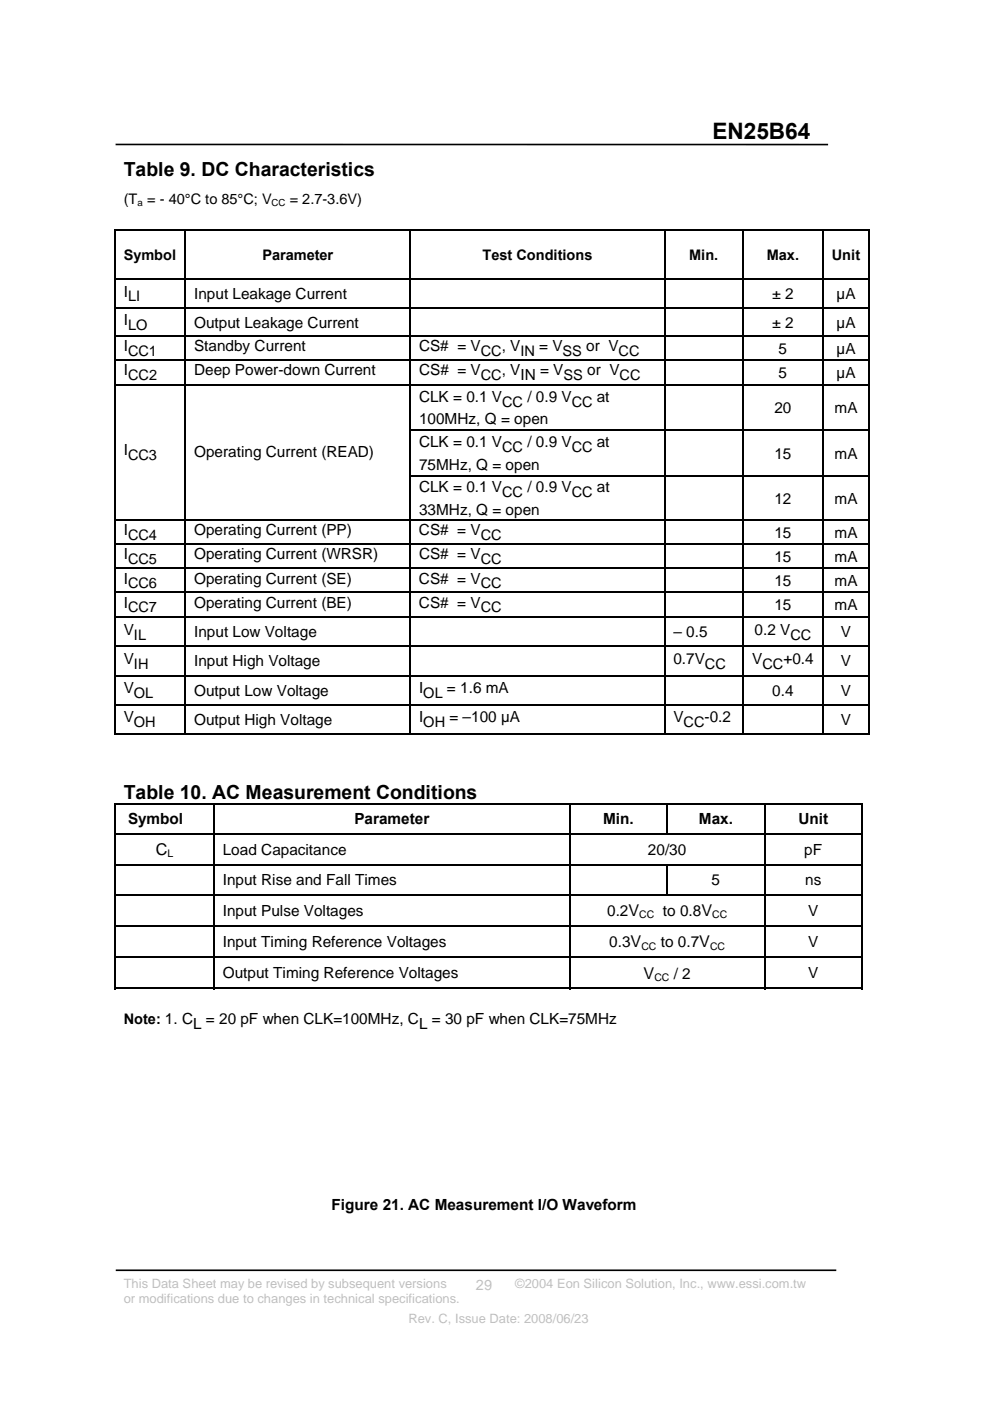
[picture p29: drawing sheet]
<svg xmlns="http://www.w3.org/2000/svg" width="210mm" height="297mm" viewBox="0 0 210 297" stroke-linecap="round" stroke-linejoin="round" font-family="sans-serif">
<defs><g id="words">
<text font-size="4.8" x="151.1" y="29.4">EN25B64</text>
<g font-size="4.1">
<text x="26.2" y="37.2">Table 9. DC Characteristics</text>
<text x="26.2" y="169.4">Table 10. AC Measurement Conditions</text>
</g>
<g font-size="3.4">
<text x="33" y="181.3">C</text>
<text x="136.5" y="207.5">V</text>
</g>
<g font-size="3.3">
<text x="26.2" y="62.9">I</text>
<text x="41.2" y="63.4">Input Leakage Current</text>
<text x="163.8" y="63.4">± 2</text>
<text x="177.4" y="63.4">µA</text>
<text x="26.2" y="69">I</text>
<text x="41.2" y="69.5">Output Leakage Current</text>
<text x="163.8" y="69.5">± 2</text>
<text x="177.4" y="69.5">µA</text>
<text x="26.2" y="74.5">I</text>
<text x="41.2" y="74.5">Standby Current</text>
<text x="88.9" y="74.5">CS# = V</text>
<text x="106.4" y="74.5">, V</text>
<text x="114.3" y="74.5">= V</text>
<text x="124.3" y="74.5">or V</text>
<text x="165.1" y="75">5</text>
<text x="177.4" y="75">µA</text>
<text x="26.2" y="79.6">I</text>
<text x="41.2" y="79.6">Deep Power-down Current</text>
<text x="88.9" y="79.6">CS# = V</text>
<text x="106.4" y="79.6">, V</text>
<text x="110.4" y="80.6">IN</text>
<text x="114.6" y="79.6">= V</text>
<text x="124.5" y="79.6">or V</text>
<text x="165.1" y="80.1">5</text>
<text x="177.4" y="80.1">µA</text>
<text x="88.9" y="85.2">CLK = 0.1 V</text>
<text x="88.9" y="89.9">100MHz, Q = open</text>
<text x="111.9" y="85.2">/ 0.9 V</text>
<text x="126.6" y="85.2">at</text>
<text x="164.3" y="87.5">20</text>
<text x="177" y="87.5">mA</text>
<text x="88.9" y="94.9">CLK = 0.1 V</text>
<text x="111.9" y="94.9">/ 0.9 V</text>
<text x="126.6" y="94.9">at</text>
<text x="26.2" y="96.4">I</text>
<text x="41.2" y="96.9">Operating Current (READ)</text>
<text x="88.9" y="99.6">75MHz, Q = open</text>
<text x="164.3" y="97.2">15</text>
<text x="177" y="97.2">mA</text>
<text x="88.9" y="104.4">CLK = 0.1 V</text>
<text x="111.9" y="104.4">/ 0.9 V</text>
<text x="126.6" y="104.4">at</text>
<text x="164.3" y="106.8">12</text>
<text x="177" y="106.8">mA</text>
<text x="26.2" y="113.5">I</text>
<text x="41.2" y="113.5">Operating Current (PP)</text>
<text x="88.9" y="113.5">CS# = V</text>
<text x="88.9" y="109.1">33MHz, Q = open</text>
<text x="26.2" y="118.6">I</text>
<text x="41.2" y="118.6">Operating Current (WRSR)</text>
<text x="88.9" y="118.6">CS# = V</text>
<text x="164.3" y="114">15</text>
<text x="164.3" y="119.1">15</text>
<text x="177" y="114">mA</text>
<text x="177" y="119.1">mA</text>
<text x="26.2" y="123.7">I</text>
<text x="41.2" y="123.7">Operating Current (SE)</text>
<text x="88.9" y="123.7">CS# = V</text>
<text x="164.3" y="124.2">15</text>
<text x="177" y="124.2">mA</text>
<text x="26.2" y="128.8">I</text>
<text x="41.2" y="128.8">Operating Current (BE)</text>
<text x="88.9" y="128.8">CS# = V</text>
<text x="164.3" y="129.4">15</text>
<text x="177" y="129.4">mA</text>
<text x="26.2" y="134.6">V</text>
<text x="41.2" y="135.1">Input Low Voltage</text>
<text x="142.8" y="135.1">– 0.5</text>
<text x="160" y="134.6">0.2 V</text>
<text x="178.4" y="135.1">V</text>
<text x="26.2" y="140.8">V</text>
<text x="41.2" y="141.3">Input High Voltage</text>
<text x="142.8" y="140.8">0.7V</text>
<text x="159.6" y="140.8">V</text>
<text x="166.2" y="140.8">+0.4</text>
<text x="178.4" y="141.3">V</text>
<text x="26.2" y="147">V</text>
<text x="41.2" y="147.5">Output Low Voltage</text>
<text x="88.9" y="147">I</text>
<text x="94.8" y="147">= 1.6 mA</text>
<text x="163.8" y="147.5">0.4</text>
<text x="178.4" y="147.5">V</text>
<text x="26.2" y="153.2">V</text>
<text x="41.2" y="153.7">Output High Voltage</text>
<text x="88.9" y="153.2">I</text>
<text x="95.3" y="153.2">= –100 µA</text>
<text x="142.8" y="153.2">V</text>
<text x="149.4" y="153.2">-0.2</text>
<text x="178.4" y="153.7">V</text>
<text x="27.2" y="174.8">Symbol</text>
<text x="75.2" y="174.8">Parameter</text>
<text x="127.9" y="174.8">Min.</text>
<text x="148.2" y="174.8">Max.</text>
<text x="169.4" y="174.8">Unit</text>
<text x="47.3" y="181.2">Load Capacitance</text>
<text x="137.4" y="181.2">20/30</text>
<text x="170.6" y="181.2">pF</text>
<text x="47.3" y="187.7">Input Rise and Fall Times</text>
<text x="150.9" y="187.7">5</text>
<text x="170.8" y="187.7">ns</text>
<text x="47.3" y="194.1">Input Pulse Voltages</text>
<text x="128.8" y="194.2">0.2V</text>
<text x="140.6" y="194.2">to 0.8V</text>
<text x="171.4" y="194.1">V</text>
<text x="47.3" y="200.8">Input Timing Reference Voltages</text>
<text x="129.2" y="200.9">0.3V</text>
<text x="140.2" y="200.9">to 0.7V</text>
<text x="171.4" y="200.8">V</text>
<text x="47.3" y="207.4">Output Timing Reference Voltages</text>
<text x="142.9" y="207.5">/ 2</text>
<text x="171.4" y="207.4">V</text>
<text x="41" y="218.2">L</text>
<text x="43.7" y="217.2">= 20 pF when CLK=100MHz, C</text>
<text x="88.9" y="218.2">L</text>
<text x="91.6" y="217.2">= 30 pF when CLK=75MHz</text>
<text x="70.3" y="256.6">Figure 21. AC Measurement I/O Waveform</text>
</g>
<g font-size="3.1">
<text x="26.2" y="43.2">(T = - 40°C to 85°C; V</text>
<text x="61.4" y="43.2">= 2.7-3.6V)</text>
<text x="26.2" y="55.1">Symbol</text>
<text x="55.6" y="55.1">Parameter</text>
<text x="102.3" y="55.1">Test Conditions</text>
<text x="146.2" y="55.1">Min.</text>
<text x="162.6" y="55.1">Max.</text>
<text x="176.4" y="55.1">Unit</text>
<text x="27.2" y="63.9">LI</text>
<text x="27.2" y="70">LO</text>
<text x="27.2" y="75.5">CC1</text>
<text x="102" y="75.5">CC</text>
<text x="110.4" y="75.5">IN</text>
<text x="119.3" y="75.5">SS</text>
<text x="131.2" y="75.5">CC</text>
<text x="27.2" y="80.6">CC2</text>
<text x="102" y="80.6">CC</text>
<text x="119.5" y="80.6">SS</text>
<text x="131.4" y="80.6">CC</text>
<text x="106.5" y="86.2">CC</text>
<text x="121.3" y="86.2">CC</text>
<text x="106.5" y="95.9">CC</text>
<text x="121.3" y="95.9">CC</text>
<text x="27.2" y="97.4">CC3</text>
<text x="106.5" y="105.4">CC</text>
<text x="121.3" y="105.4">CC</text>
<text x="27.2" y="114.5">CC4</text>
<text x="27.2" y="119.6">CC5</text>
<text x="102" y="114.5">CC</text>
<text x="102" y="119.6">CC</text>
<text x="27.2" y="124.7">CC6</text>
<text x="102" y="124.7">CC</text>
<text x="27.2" y="129.8">CC7</text>
<text x="102" y="129.8">CC</text>
<text x="28.4" y="135.6">IL</text>
<text x="167.6" y="135.6">CC</text>
<text x="28.4" y="141.8">IH</text>
<text x="149.5" y="141.8">CC</text>
<text x="161.7" y="141.8">CC</text>
<text x="28.4" y="148">OL</text>
<text x="89.8" y="148">OL</text>
<text x="28.4" y="154.2">OH</text>
<text x="89.8" y="154.2">OH</text>
<text x="145" y="154.2">CC</text>
<text x="26.2" y="217.2">Note: 1. C</text>
</g>
<text font-size="3.1" fill="#c0c0c0" x="100.9" y="273.5">29</text>
<g font-size="2.7" fill="#c0c0c0">
<text x="26.2" y="273.1">This Data Sheet may be revised by subsequent versions</text>
<text x="109.3" y="273.1">©2004 Eon Silicon Solution, Inc., www.essi.com.tw</text>
<text x="26.2" y="276.3">or modifications due to changes in technical specifications.</text>
<text x="86.6" y="280.5">Rev. C, Issue Date: 2008/06/23</text>
</g>
<g font-size="2.2">
<text x="35.5" y="181.8">L</text>
<text x="135.6" y="194.7">CC</text>
<text x="151" y="194.7">CC</text>
<text x="136" y="201.4">CC</text>
<text x="150.6" y="201.4">CC</text>
<text x="138.8" y="208">CC</text>
</g>
<g font-size="2.1">
<text x="29.2" y="43.7">a</text>
<text x="57.6" y="43.7">CC</text>
</g>
</g></defs>
<path d="M24.5 30.6h151.1" fill="none" stroke="#000" stroke-width=".34"/>
<path d="M86.3 277.6h51.2v3.7h-51.2z" fill="#fff"/>
<g fill="none" stroke="#000" stroke-width=".34">
<path d="M24.6 59.1h14.6M39.5 59.1h101.3M141.1 59.1h16.3M157.7 59.1h16.7M174.6 49v9.9M174.6 59.3v5.9M174.8 59.1h9.3M184.3 49v9.9M184.3 59.3v5.9M24.6 76.4h14.6M39.5 76.4h47.4M87 71.5v4.7"/>
<path d="M87 76.6v4.8M87.2 76.4h53.6M141.1 76.4h16.3M157.7 76.4h16.7M174.6 65.6v5.5M174.6 71.5v4.7M174.6 76.6v4.8M174.8 76.4h9.3M184.3 65.6v5.5M184.3 71.5v4.7M184.3 76.6v4.8M24.6 81.6h14.6"/>
<path d="M39.5 81.6h47.4M87 81.7v9.4M87 91.4v9.4M87.2 81.6h53.6M87.2 91.2h53.6M141.1 81.6h16.3M141.1 91.2h16.3M157.7 81.6h16.7M157.7 91.2h16.7M174.6 81.7v9.4M174.6 91.4v9.4M174.8 81.6h9.3"/>
<path d="M174.8 91.2h9.3M184.3 81.7v9.4M184.3 91.4v9.4M87 101.1v9M87 110.5v4.7M87 115.6v4.7M87.2 100.9h53.6M141.1 100.9h16.3M157.7 100.9h16.7M174.6 101.1v9M174.6 110.5v4.7M174.6 115.6v4.7"/>
<path d="M174.8 100.9h9.3M184.3 101.1v9M184.3 110.5v4.7M184.3 115.6v4.7M24.6 120.5h14.6M24.6 125.6h14.6M24.6 130.8h14.6M24.6 137h14.6M39.5 120.5h47.4M39.5 125.6h47.4M39.5 130.8h47.4M39.5 137h47.4"/>
<path d="M87 120.7v4.7M87 125.8v4.9M87 131v5.9M87 137.2v5.9M87.2 120.5h53.6M87.2 125.6h53.6M87.2 130.8h53.6M87.2 137h53.6M141.1 120.5h16.3M141.1 125.6h16.3M141.1 130.8h16.3M141.1 137h16.3"/>
<path d="M157.7 120.5h16.7M157.7 125.6h16.7M157.7 130.8h16.7M157.7 137h16.7M174.6 120.7v4.7M174.6 125.8v4.9M174.6 131v5.9M174.6 137.2v5.9M174.8 120.5h9.3M174.8 125.6h9.3M174.8 130.8h9.3M174.8 137h9.3"/>
<path d="M184.3 120.7v4.7M184.3 125.8v4.9M184.3 131v5.9M184.3 137.2v5.9M24.2 155.6h15M24.6 149.4h14.6M39.5 149.4h47.4M39.5 155.6h47.4M87 143.4v5.8M87 149.6v6.2M87.2 149.4h53.6M87.2 155.6h53.6"/>
<path d="M141.1 149.4h16.3M141.1 155.6h16.3M157.7 149.4h16.7M157.7 155.6h16.7M174.6 143.4v5.8M174.6 149.6v6.2M174.8 149.4h9.3M174.8 155.6h9.3M184.3 143.4v5.8M184.3 149.6v6.2M45.5 170.5h75.2M121 170.5h20.4"/>
<path d="M141.5 170.6v6M141.7 170.5h20.3M162.3 170.5h20.4M24.6 183.4h20.7M45.6 183.4h75.1M121 183.4h20.4M141.5 183.6v5.9M141.7 183.4h20.3M162.3 183.4h20.4M24.2 209.6h21.1M45.6 209.6h75.1M121 209.6h41"/>
<path d="M162.3 209.6h20.4M24.6 269.3h152.8"/>
</g>
<g fill="#000">
<path d="M24.2 48.6h.4v.4h-.4zM24.2 58.9h.4v.4h-.4zM39.2 48.6h.3v.4h-.3zM39.2 58.9h.3v.4h-.3zM86.9 48.9l.3 .1zM86.9 59.3h.3zM140.8 48.6h.3v.4h-.3zM140.8 58.9h.3v.4h-.3zM157.4 48.6h.3v.4h-.3zM157.4 58.9h.3v.4h-.3zM174.4 48.6h.4v.4h-.4zM174.4 58.9h.4v.4h-.4z"/>
<path d="M184.1 48.6h.4v.4h-.4zM184.1 48.6h.4v.3h-.4zM184.1 58.9h.4v.4h-.4zM24.2 65.2h.4v.4h-.4zM24.2 71.1h.4v.4h-.4zM24.2 76.2h.4v.4h-.4zM39.2 65.2h.3v.4h-.3zM39.2 71.1h.3v.4h-.3zM39.2 76.2h.3v.4h-.3zM86.9 71.1h.3v.4h-.3zM86.9 76.2h.3v.4h-.3zM86.9 65.6h.3z"/>
<path d="M140.8 65.2h.3v.4h-.3zM140.8 71.1h.3v.4h-.3zM140.8 76.2h.3v.4h-.3zM157.4 65.2h.3v.4h-.3zM157.4 71.1h.3v.4h-.3zM157.4 76.2h.3v.4h-.3zM174.4 65.2h.4v.4h-.4zM174.4 71.1h.4v.4h-.4zM174.4 76.2h.4v.4h-.4zM184.1 65.2h.4v.4h-.4zM184.1 71.1h.4v.4h-.4zM184.1 76.2h.4v.4h-.4z"/>
<path d="M24.2 81.4h.4v.3h-.4zM24.2 91.1h.4v.3h-.4zM39.2 81.4h.3v.3h-.3zM39.2 91.1h.3v.3h-.3zM86.9 81.4h.3v.3h-.3zM86.9 91.1h.3v.3h-.3zM140.8 81.4h.3v.3h-.3zM140.8 91.1h.3v.3h-.3zM157.4 81.4h.3v.3h-.3zM157.4 91.1h.3v.3h-.3zM174.4 81.4h.4v.3h-.4zM174.4 91.1h.4v.3h-.4z"/>
<path d="M184.1 81.4h.4v.3h-.4zM184.1 91.1h.4v.3h-.4zM24.2 100.8h.4v.3h-.4zM24.2 110.1h.4v.4h-.4zM24.2 115.2h.4v.4h-.4zM39.2 100.8h.3v.3h-.3zM39.2 110.1h.3v.4h-.3zM39.2 115.2h.3v.4h-.3zM86.9 100.8h.3v.3h-.3zM86.9 110.1h.3v.4h-.3zM86.9 115.2h.3v.4h-.3zM140.8 100.8h.3v.3h-.3z"/>
<path d="M140.8 110.1h.3v.4h-.3zM140.8 115.2h.3v.4h-.3zM157.4 100.8h.3v.3h-.3zM157.4 110.1h.3v.4h-.3zM157.4 115.2h.3v.4h-.3zM174.4 100.8h.4v.3h-.4zM174.4 110.1h.4v.4h-.4zM174.4 115.2h.4v.4h-.4zM184.1 100.8h.4v.3h-.4zM184.1 110.1h.4v.4h-.4zM184.1 115.2h.4v.4h-.4zM24.2 120.3h.4v.4h-.4z"/>
<path d="M24.2 125.4h.4v.4h-.4zM24.2 130.7h.4v.3h-.4zM24.2 136.9h.4v.3h-.4zM39.2 120.3h.3v.4h-.3zM39.2 125.4h.3v.4h-.3zM39.2 130.7h.3v.3h-.3zM39.2 136.9h.3v.3h-.3zM86.9 120.3h.3v.4h-.3zM86.9 125.4h.3v.4h-.3zM86.9 130.7h.3v.3h-.3zM86.9 136.9h.3v.3h-.3zM140.8 120.3h.3v.4h-.3z"/>
<path d="M140.8 125.4h.3v.4h-.3zM140.8 130.7h.3v.3h-.3zM140.8 136.9h.3v.3h-.3zM157.4 120.3h.3v.4h-.3zM157.4 125.4h.3v.4h-.3zM157.4 130.7h.3v.3h-.3zM157.4 136.9h.3v.3h-.3zM174.4 120.3h.4v.4h-.4zM174.4 125.4h.4v.4h-.4zM174.4 130.7h.4v.3h-.4zM174.4 136.9h.4v.3h-.4zM184.1 120.3h.4v.4h-.4z"/>
<path d="M184.1 125.4h.4v.4h-.4zM184.1 130.7h.4v.3h-.4zM184.1 136.9h.4v.3h-.4zM24.2 143.1h.4v.3h-.4zM24.2 149.2h.4v.4h-.4zM39.2 143.1h.3v.3h-.3zM39.2 149.2h.3v.4h-.3zM86.9 143.1h.3v.3h-.3zM86.9 149.2h.3v.4h-.3zM140.8 143.1h.3v.3h-.3zM140.8 149.2h.3v.4h-.3zM157.4 143.1h.3v.3h-.3z"/>
<path d="M157.4 149.2h.3v.4h-.3zM174.4 143.1h.4v.3h-.4zM174.4 149.2h.4v.4h-.4zM184.1 143.1h.4v.3h-.4zM184.1 149.2h.4v.4h-.4zM184.1 155.4h.4v.4h-.4zM24.2 176.6h.4v.3h-.4zM24.3 170.3h.2v.3h-.2zM45.3 176.8l.3 .1zM45.3 170.3h.2v.3h-.2zM45.3 170.3h.2v.2h-.2zM120.7 170.3h.3v.3h-.3z"/>
<path d="M120.7 176.6h.3v.3h-.3zM141.4 170.3h.3v.3h-.3zM162 170.3h.3v.3h-.3zM162 176.6h.3v.3h-.3zM182.7 170.3h.3v.3h-.3zM182.7 176.6h.3v.3h-.3zM24.2 183.2h.4v.4h-.4zM24.2 189.5h.4v.4h-.4zM24.2 196.2h.4v.3h-.4zM45.3 183.2h.3v.4h-.3zM45.3 189.5h.3v.4h-.3zM45.3 196.2h.3v.3h-.3z"/>
<path d="M120.7 183.2h.3v.4h-.3zM120.7 189.5h.3v.4h-.3zM120.7 196.2h.3v.3h-.3zM141.4 183.2h.3v.4h-.3zM162 183.2h.3v.4h-.3zM162 189.5h.3v.4h-.3zM162 196.2h.3v.3h-.3zM182.7 183.2h.3v.4h-.3zM182.7 189.5h.3v.4h-.3zM182.7 196.2h.3v.3h-.3zM24.2 202.8h.4v.3h-.4zM45.3 202.8h.3v.3h-.3z"/>
<path d="M120.7 202.8h.3v.3h-.3zM162 202.8h.3v.3h-.3zM182.7 202.8h.3v.3h-.3zM182.7 209.4h.3v.3h-.3z"/>
</g>
<g fill="none" stroke="#000" stroke-width=".32">
<path d="M24.2 48.8h15M24.4 49v9.9M24.4 59.3v5.9M39.3 49v9.9M39.3 59.3v5.9M39.5 48.8h101.3M141 49v9.9M141 59.3v5.9M141.1 48.8h16.3M157.6 49v9.9M157.6 59.3v5.9M157.7 48.8h16.7"/>
<path d="M174.8 48.8h9.3M24.4 65.6v5.5M24.4 71.5v4.7M24.4 76.6v4.8M24.6 65.4h14.6M24.6 71.3h14.6M39.3 65.6v5.5M39.3 71.5v4.7M39.3 76.6v4.8M39.5 65.4h101.3M39.5 71.3h47.4M87.2 71.3h53.6"/>
<path d="M141 65.6v5.5M141 71.5v4.7M141 76.6v4.8M141.1 65.4h16.3M141.1 71.3h16.3M157.6 65.6v5.5M157.6 71.5v4.7M157.6 76.6v4.8M157.7 65.4h16.7M157.7 71.3h16.7M174.8 65.4h9.3M174.8 71.3h9.3"/>
<path d="M24.4 81.7v9.4M24.4 91.4v9.4M39.3 81.7v9.4M39.3 91.4v9.4M141 81.7v9.4M141 91.4v9.4M157.6 81.7v9.4M157.6 91.4v9.4M24.4 101.1v9M24.4 110.5v4.7M24.4 115.6v4.7M24.6 110.3h14.6"/>
<path d="M24.6 115.4h14.6M39.3 101.1v9M39.3 110.5v4.7M39.3 115.6v4.7M39.5 110.3h47.4M39.5 115.4h47.4M87.2 110.3h53.6M87.2 115.4h53.6M141 101.1v9M141 110.5v4.7M141 115.6v4.7M141.1 110.3h16.3"/>
<path d="M141.1 115.4h16.3M157.6 101.1v9M157.6 110.5v4.7M157.6 115.6v4.7M157.7 110.3h16.7M157.7 115.4h16.7M174.8 110.3h9.3M174.8 115.4h9.3M24.4 120.7v4.7M24.4 125.8v4.9M24.4 131v5.9M24.4 137.2v5.9"/>
<path d="M39.3 120.7v4.7M39.3 125.8v4.9M39.3 131v5.9M39.3 137.2v5.9M141 120.7v4.7M141 125.8v4.9M141 131v5.9M141 137.2v5.9M157.6 120.7v4.7M157.6 125.8v4.9M157.6 131v5.9M157.6 137.2v5.9"/>
<path d="M24.4 143.4v5.8M24.4 149.6v6.2M24.6 143.2h14.6M39.3 143.4v5.8M39.3 149.6v6.2M39.5 143.2h47.4M87.2 143.2h53.6M141 143.4v5.8M141 149.6v6.2M141.1 143.2h16.3M157.6 143.4v5.8M157.6 149.6v6.2"/>
<path d="M157.7 143.2h16.7M174.8 143.2h9.3M24.4 176.9v6.3M45.4 176.9v6.3M120.9 170.6v6M120.9 176.9v6.3M162.2 170.6v6M162.2 176.9v6.3M182.8 170.6v6M182.8 176.9v6.3M24.4 183.6v5.9M24.4 189.9v6.3"/>
<path d="M24.4 196.5v6.3M24.6 189.7h20.7M24.6 196.3h20.7M45.4 183.6v5.9M45.4 189.9v6.3M45.4 196.5v6.3M45.6 189.7h75.1M45.6 196.3h75.1M120.9 183.6v5.9M120.9 189.9v6.3M120.9 196.5v6.3M121 189.7h41"/>
<path d="M121 196.3h41M162.2 183.6v5.9M162.2 189.9v6.3M162.2 196.5v6.3M162.3 189.7h20.4M162.3 196.3h20.4M182.8 183.6v5.9M182.8 189.9v6.3M182.8 196.5v6.3M24.4 203.1v6.6M24.6 202.9h20.7M45.4 203.1v6.6"/>
<path d="M45.6 202.9h75.1M120.9 203.1v6.6M121 202.9h41M162.2 203.1v6.6M162.3 202.9h20.4M182.8 203.1v6.6"/>
</g>
<path d="M87 49v9.9M87 59.3v5.9M87 65.6v5.5M24.3 170.4h21M24.6 176.7h96.1M121 176.7h41M162.3 176.7h20.4" fill="none" stroke="#000" stroke-width=".25"/>
<path d="M24.4 170.6v6M45.4 170.6v6" fill="none" stroke="#000" stroke-width=".23"/>
<use href="#words"/>
</svg>
